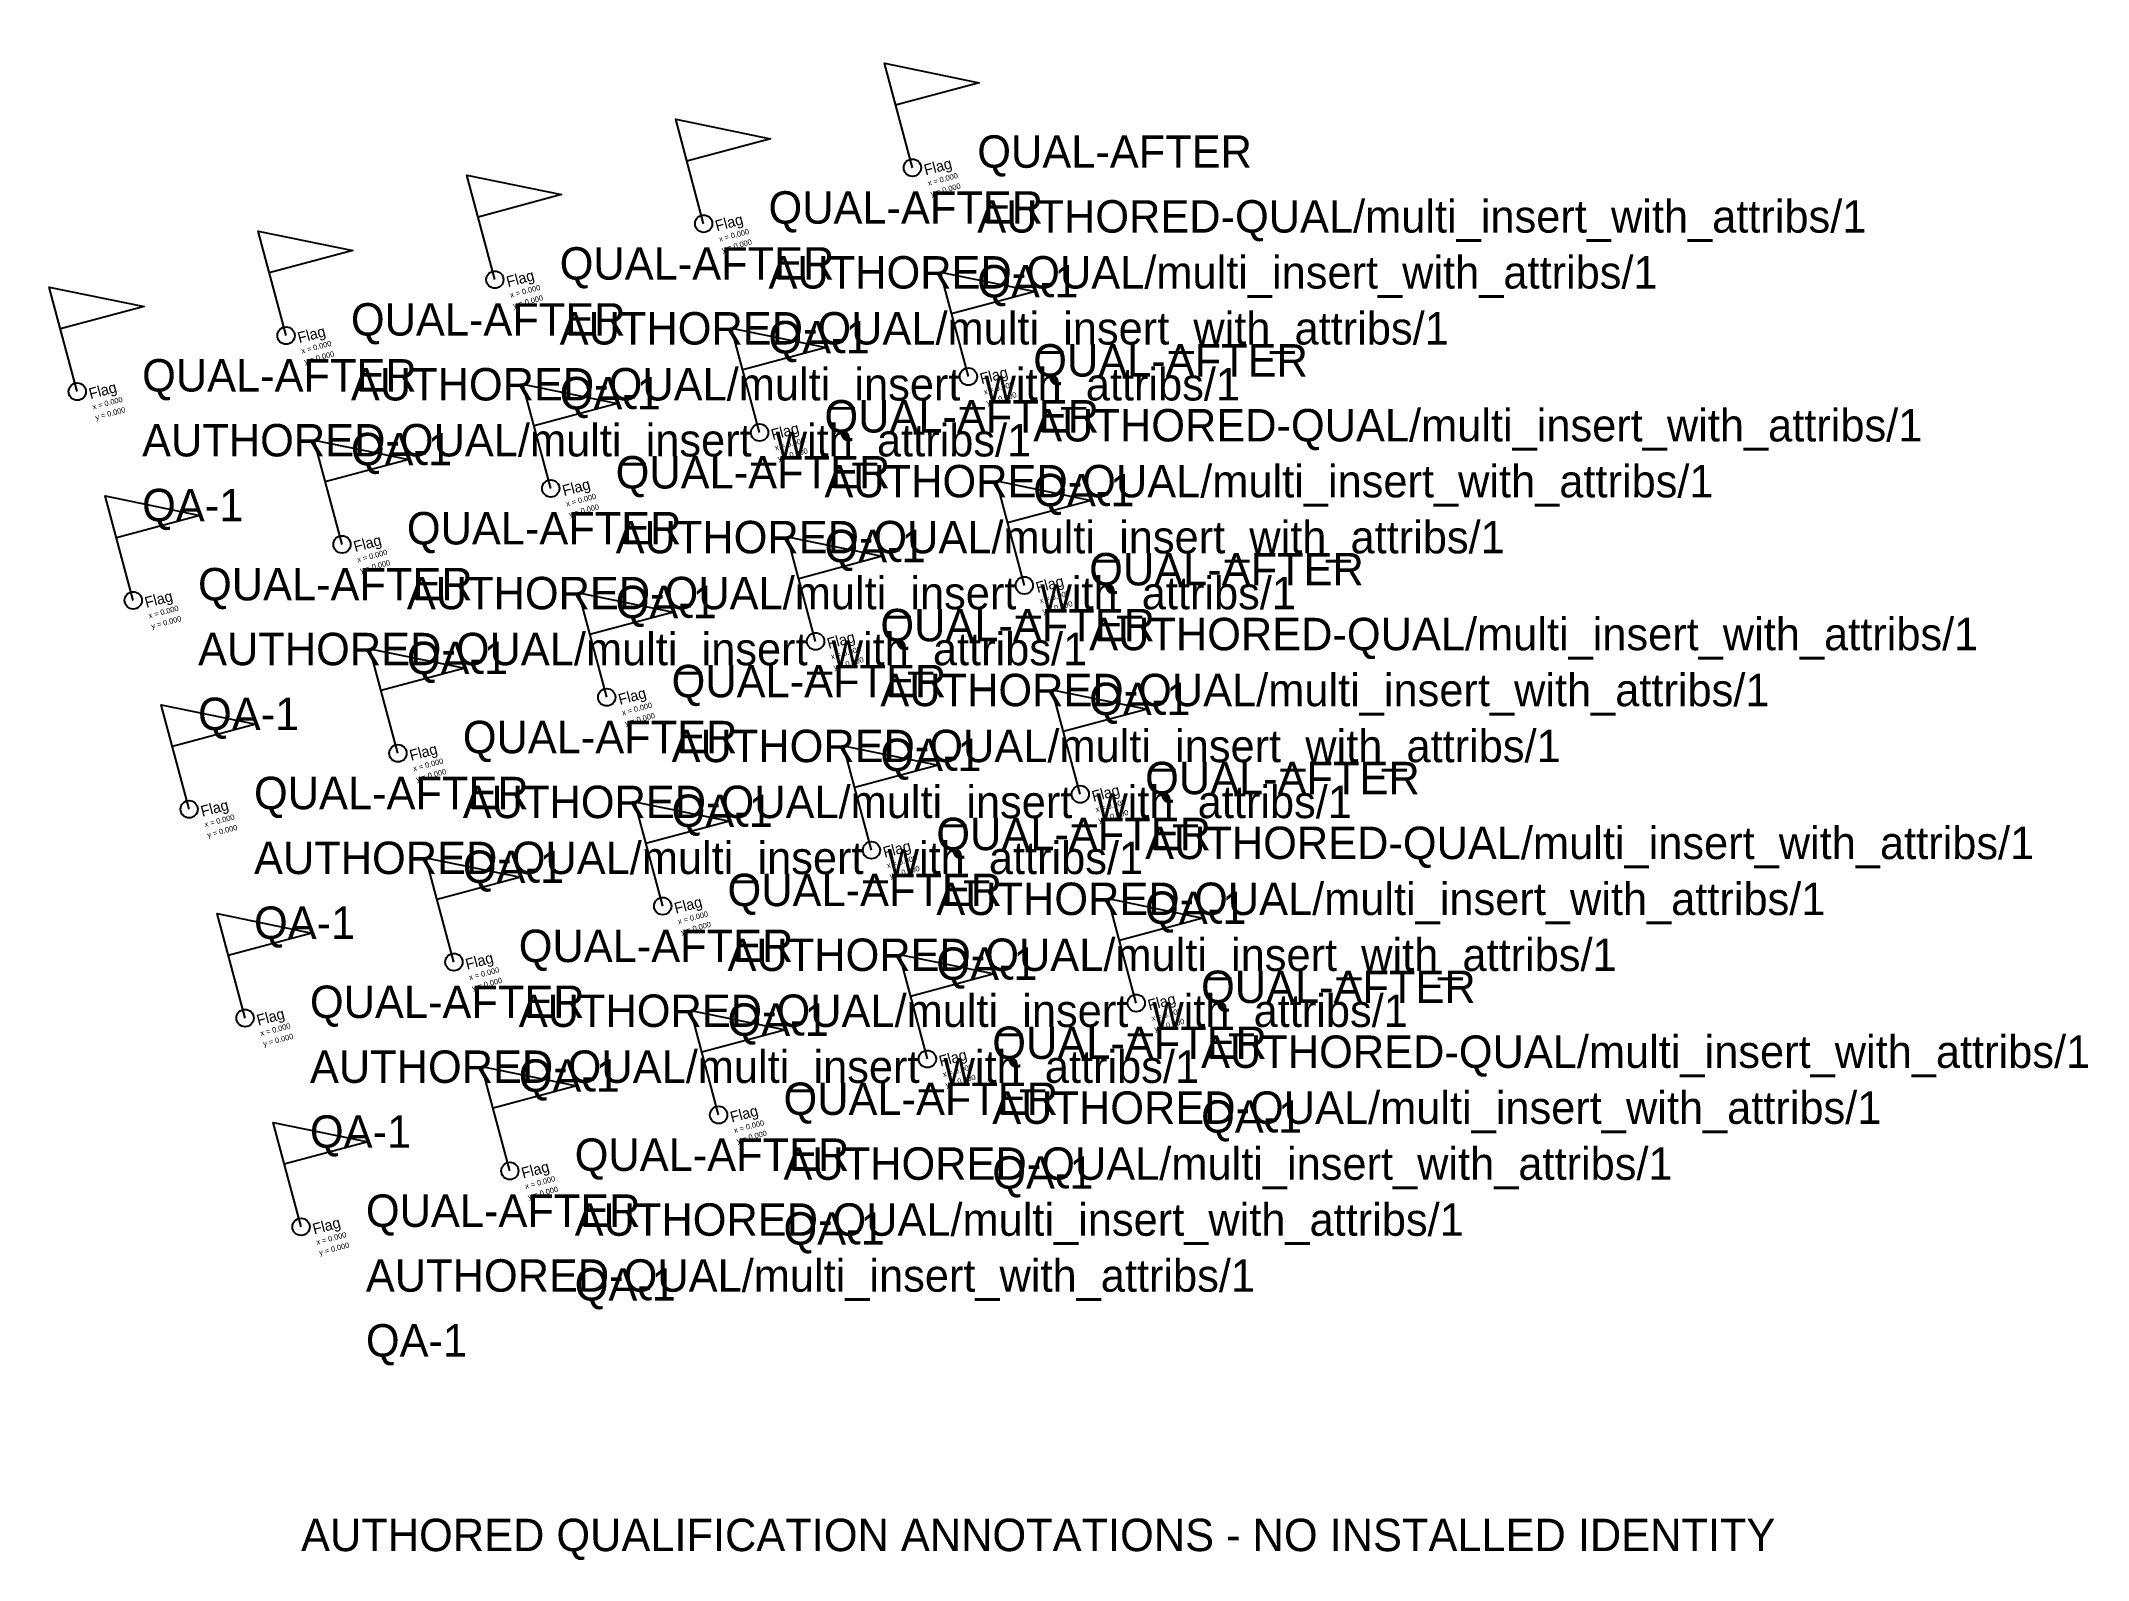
# Model space of a CAD drawing. Header units: metres. Extents: x -12 to 82.7, y -15.4 to 54.9.
import ezdxf

# ---------------------------------------------------------------- set-up
doc = ezdxf.new("R2010")
doc.units = ezdxf.units.M
doc.layers.add('FLAGS', color=7, linetype='Continuous')
doc.layers.add('ICT_QUAL_TEST_ONLY', color=7, linetype='Continuous')

# ---------------------------------------------------------------- blocks, each defined once
blk = doc.blocks.new('FLAG')
blk.add_lwpolyline([(0, 0), (0, 5), (4, 3), (0, 3)])
at = {"color": 1}
blk.add_circle((0, 0), 0.4, dxfattribs=at)
at = {"color": 3}
blk.add_attdef('NAME', (0.5, -0.5), '', height=0.5, dxfattribs=at)
at = {"color": 4}
for tag, p in [('XPOS', (0.5, -1)), ('YPOS', (0.5, -1.5))]:
    blk.add_attdef(tag, p, '', height=0.25, dxfattribs=at)

msp = doc.modelspace()

# ---------------------------------------------------------------- block references
at = {"layer": 'FLAGS'}
ref = msp.add_blockref('FLAG', (0, 0), dxfattribs=dict(at, rotation=15, row_count=5, column_count=5, row_spacing=10, column_spacing=10))
ref.add_attrib('NAME', 'Flag', (0.612, -0.354), dxfattribs={"layer": '0', "color": 3, "height": 0.5, "rotation": 15})
ref.add_attrib('XPOS', 'x = 0.000', (0.742, -0.837), dxfattribs={"layer": '0', "color": 4, "height": 0.25, "rotation": 15})
ref.add_attrib('YPOS', 'y = 0.000', (0.871, -1.319), dxfattribs={"layer": '0', "color": 4, "height": 0.25, "rotation": 15})
ref.add_attrib('MANUFACTURER', 'QUAL-AFTER', (3, 0), dxfattribs={"layer": 'ICT_QUAL_TEST_ONLY', "height": 1.5})
ref.add_attrib('ICT_ID', 'AUTHORED-QUAL/multi_insert_with_attribs/1', (3, -3), dxfattribs={"layer": 'ICT_QUAL_TEST_ONLY', "height": 1.5})
ref.add_attrib('TAG', 'QA-1', (3, -6), dxfattribs={"layer": 'ICT_QUAL_TEST_ONLY', "height": 1.5})

# ---------------------------------------------------------------- texts
at = {"layer": 'ICT_QUAL_TEST_ONLY'}
msp.add_text('AUTHORED QUALIFICATION ANNOTATIONS - NO INSTALLED IDENTITY', height=1.5, dxfattribs=at).set_placement((0, -15))

doc.saveas('drawing.dxf')
